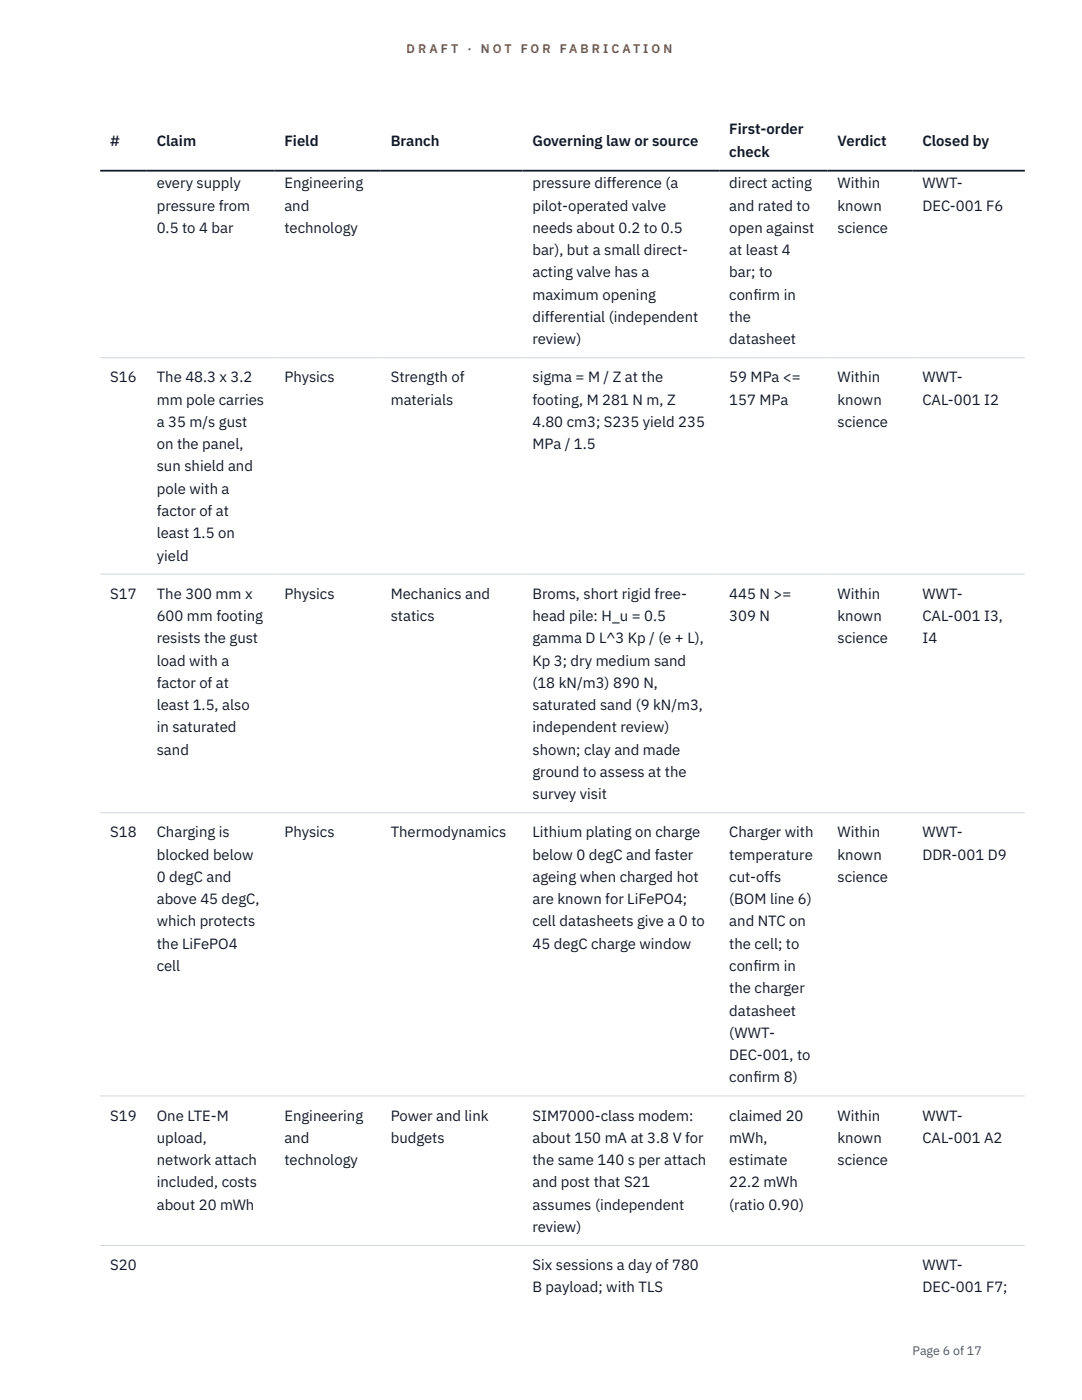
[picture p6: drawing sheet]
<svg xmlns="http://www.w3.org/2000/svg" width="216mm" height="279mm" viewBox="0 0 216 279" stroke-linecap="round" stroke-linejoin="round" font-family="sans-serif">
<defs><g id="words">
<g font-size="3" fill="#111827">
<text x="22" y="29.1">#</text>
<text x="31.3" y="29.1">Claim</text>
<text x="56.7" y="29.1">Field</text>
<text x="78" y="29.1">Branch</text>
<text x="106.2" y="29.1">Governing law or source</text>
<text x="145.5" y="26.8">First-order</text>
<text x="167.1" y="29.1">Verdict</text>
<text x="184.1" y="29.1">Closed by</text>
<text x="145.5" y="31.3">check</text>
<text x="31.3" y="37.6">every supply</text>
<text x="56.7" y="37.6">Engineering</text>
<text x="106.2" y="37.6">pressure difference (a</text>
<text x="145.5" y="37.6">direct acting</text>
<text x="167.1" y="37.6">Within</text>
<text x="184.1" y="37.6">WWT-</text>
<text x="31.3" y="42">pressure from</text>
<text x="31.3" y="46.5">0.5 to 4 bar</text>
<text x="56.7" y="42">and</text>
<text x="56.7" y="46.5">technology</text>
<text x="106.2" y="42">pilot-operated valve</text>
<text x="106.2" y="46.5">needs about 0.2 to 0.5</text>
<text x="145.5" y="42">and rated to</text>
<text x="145.5" y="46.5">open against</text>
<text x="167.1" y="42">known</text>
<text x="167.1" y="46.5">science</text>
<text x="184.1" y="42">DEC-001 F6</text>
<text x="106.2" y="50.9">bar), but a small direct-</text>
<text x="145.5" y="50.9">at least 4</text>
<text x="106.2" y="55.4">acting valve has a</text>
<text x="106.2" y="59.8">maximum opening</text>
<text x="145.5" y="55.4">bar; to</text>
<text x="145.5" y="59.8">conf</text>
<text x="150.3" y="59.8">irm in</text>
<text x="106.2" y="64.2">differential (independent</text>
<text x="145.5" y="64.2">the</text>
<text x="106.2" y="68.7">review)</text>
<text x="145.5" y="68.7">datasheet</text>
<text x="22" y="76.3">S16</text>
<text x="31.3" y="76.3">The 48.3 x 3.2</text>
<text x="56.7" y="76.3">Physics</text>
<text x="78" y="76.3">Strength of</text>
<text x="106.2" y="76.3">sigma = M / Z at the</text>
<text x="145.5" y="76.3">59 MPa &lt;=</text>
<text x="167.1" y="76.3">Within</text>
<text x="184.1" y="76.3">WWT-</text>
<text x="31.3" y="80.8">mm pole carries</text>
<text x="78" y="80.8">materials</text>
<text x="106.2" y="80.8">footing, M 281 N m, Z</text>
<text x="145.5" y="80.8">157 MPa</text>
<text x="167.1" y="80.8">known</text>
<text x="184.1" y="80.8">CAL-001 I2</text>
<text x="31.3" y="85.2">a 35 m/s gust</text>
<text x="31.3" y="89.6">on the panel,</text>
<text x="106.2" y="85.2">4.80 cm3; S235 yield 235</text>
<text x="106.2" y="89.6">MPa / 1.5</text>
<text x="167.1" y="85.2">science</text>
<text x="31.3" y="94.1">sun shield and</text>
<text x="31.3" y="98.5">pole with a</text>
<text x="31.3" y="103">factor of at</text>
<text x="31.3" y="107.4">least 1.5 on</text>
<text x="31.3" y="111.9">yield</text>
<text x="22" y="119.5">S17</text>
<text x="31.3" y="119.5">The 300 mm x</text>
<text x="56.7" y="119.5">Physics</text>
<text x="78" y="119.5">Mechanics and</text>
<text x="106.2" y="119.5">Broms, short rigid free-</text>
<text x="145.5" y="119.5">445 N &gt;=</text>
<text x="167.1" y="119.5">Within</text>
<text x="184.1" y="119.5">WWT-</text>
<text x="31.3" y="123.9">600 mm footing</text>
<text x="78" y="123.9">statics</text>
<text x="106.2" y="123.9">head pile: H_u = 0.5</text>
<text x="145.5" y="123.9">309 N</text>
<text x="167.1" y="123.9">known</text>
<text x="184.1" y="123.9">CAL-001 I3,</text>
<text x="31.3" y="128.4">resists the gust</text>
<text x="106.2" y="128.4">gamma D L^3 Kp / (e + L),</text>
<text x="167.1" y="128.4">science</text>
<text x="184.1" y="128.4">I4</text>
<text x="31.3" y="132.8">load with a</text>
<text x="31.3" y="137.3">factor of at</text>
<text x="106.2" y="132.8">Kp 3; dry medium sand</text>
<text x="106.2" y="137.3">(18 kN/m3) 890 N,</text>
<text x="31.3" y="141.7">least 1.5, also</text>
<text x="106.2" y="141.7">saturated sand (9 kN/m3,</text>
<text x="31.3" y="146.2">in saturated</text>
<text x="106.2" y="146.2">independent review)</text>
<text x="31.3" y="150.6">sand</text>
<text x="106.2" y="150.6">shown; clay and made</text>
<text x="106.2" y="155.1">ground to assess at the</text>
<text x="106.2" y="159.5">survey visit</text>
<text x="22" y="167.1">S18</text>
<text x="31.3" y="167.1">Charging is</text>
<text x="56.7" y="167.1">Physics</text>
<text x="78" y="167.1">Thermodynamics</text>
<text x="106.2" y="167.1">Lithium plating on charge</text>
<text x="145.5" y="167.1">Charger with</text>
<text x="167.1" y="167.1">Within</text>
<text x="184.1" y="167.1">WWT-</text>
<text x="31.3" y="171.6">blocked below</text>
<text x="106.2" y="171.6">below 0 degC and faster</text>
<text x="145.5" y="171.6">temperature</text>
<text x="167.1" y="171.6">known</text>
<text x="184.1" y="171.6">DDR-001 D9</text>
<text x="31.3" y="176">0 degC and</text>
<text x="106.2" y="176">ageing when charged hot</text>
<text x="145.5" y="176">cut-offs</text>
<text x="167.1" y="176">science</text>
<text x="31.3" y="180.5">above 45 degC,</text>
<text x="31.3" y="184.9">which protects</text>
<text x="106.2" y="180.5">are known for LiFePO4;</text>
<text x="106.2" y="184.9">cell datasheets give a 0 to</text>
<text x="145.5" y="180.5">(BOM line 6)</text>
<text x="145.5" y="184.9">and NTC on</text>
<text x="31.3" y="189.3">the LiFePO4</text>
<text x="106.2" y="189.3">45 degC charge window</text>
<text x="145.5" y="189.3">the cell; to</text>
<text x="31.3" y="193.8">cell</text>
<text x="145.5" y="193.8">conf</text>
<text x="150.3" y="193.8">irm in</text>
<text x="145.5" y="198.2">the charger</text>
<text x="145.5" y="202.7">datasheet</text>
<text x="145.5" y="207.1">(WWT-</text>
<text x="145.5" y="211.6">DEC-001, to</text>
<text x="145.5" y="216">conf</text>
<text x="150.3" y="216">irm 8)</text>
<text x="22" y="223.6">S19</text>
<text x="31.3" y="223.6">One LTE-M</text>
<text x="56.7" y="223.6">Engineering</text>
<text x="78" y="223.6">Power and link</text>
<text x="106.2" y="223.6">SIM7000-class modem:</text>
<text x="145.5" y="223.6">claimed 20</text>
<text x="167.1" y="223.6">Within</text>
<text x="184.1" y="223.6">WWT-</text>
<text x="31.3" y="228.1">upload,</text>
<text x="31.3" y="232.5">network attach</text>
<text x="56.7" y="228.1">and</text>
<text x="56.7" y="232.5">technology</text>
<text x="78" y="228.1">budgets</text>
<text x="106.2" y="228.1">about 150 mA at 3.8 V for</text>
<text x="106.2" y="232.5">the same 140 s per attach</text>
<text x="145.5" y="228.1">mWh,</text>
<text x="145.5" y="232.5">estimate</text>
<text x="167.1" y="228.1">known</text>
<text x="167.1" y="232.5">science</text>
<text x="184.1" y="228.1">CAL-001 A2</text>
<text x="31.3" y="237">included, costs</text>
<text x="106.2" y="237">and post that S21</text>
<text x="145.5" y="237">22.2 mWh</text>
<text x="31.3" y="241.4">about 20 mWh</text>
<text x="106.2" y="241.4">assumes (independent</text>
<text x="106.2" y="245.9">review)</text>
<text x="145.5" y="241.4">(ratio 0.90)</text>
<text x="22" y="253.5">S20</text>
<text x="106.2" y="253.5">Six sessions a day of 780</text>
<text x="106.2" y="257.9">B payload; with TLS</text>
<text x="184.1" y="253.5">WWT-</text>
<text x="184.1" y="257.9">DEC-001 F7;</text>
</g>
<g font-size="2.5" fill="#b45309">
<text x="81.1" y="10.5">D R A F T</text>
<text x="93.3" y="10.5">·</text>
<text x="95.9" y="10.5">N O T</text>
<text x="103.9" y="10.5">F O R</text>
<text x="111.7" y="10.5">F A B R I C A T I O N</text>
</g>
<text font-size="2.5" fill="#4b5563" x="182.1" y="270.3">Page 6 of 17</text>
</g></defs>
<path d="M20 71.4h184.5M20 114.6h184.5M20 162.2h184.5M20 218.7h184.5M20 248.6h184.5" fill="none" stroke="#d1d5db" stroke-width=".2"/>
<path d="M20 34.1h184.5" fill="none" stroke="#111827" stroke-width=".35"/>
<use href="#words"/>
</svg>
